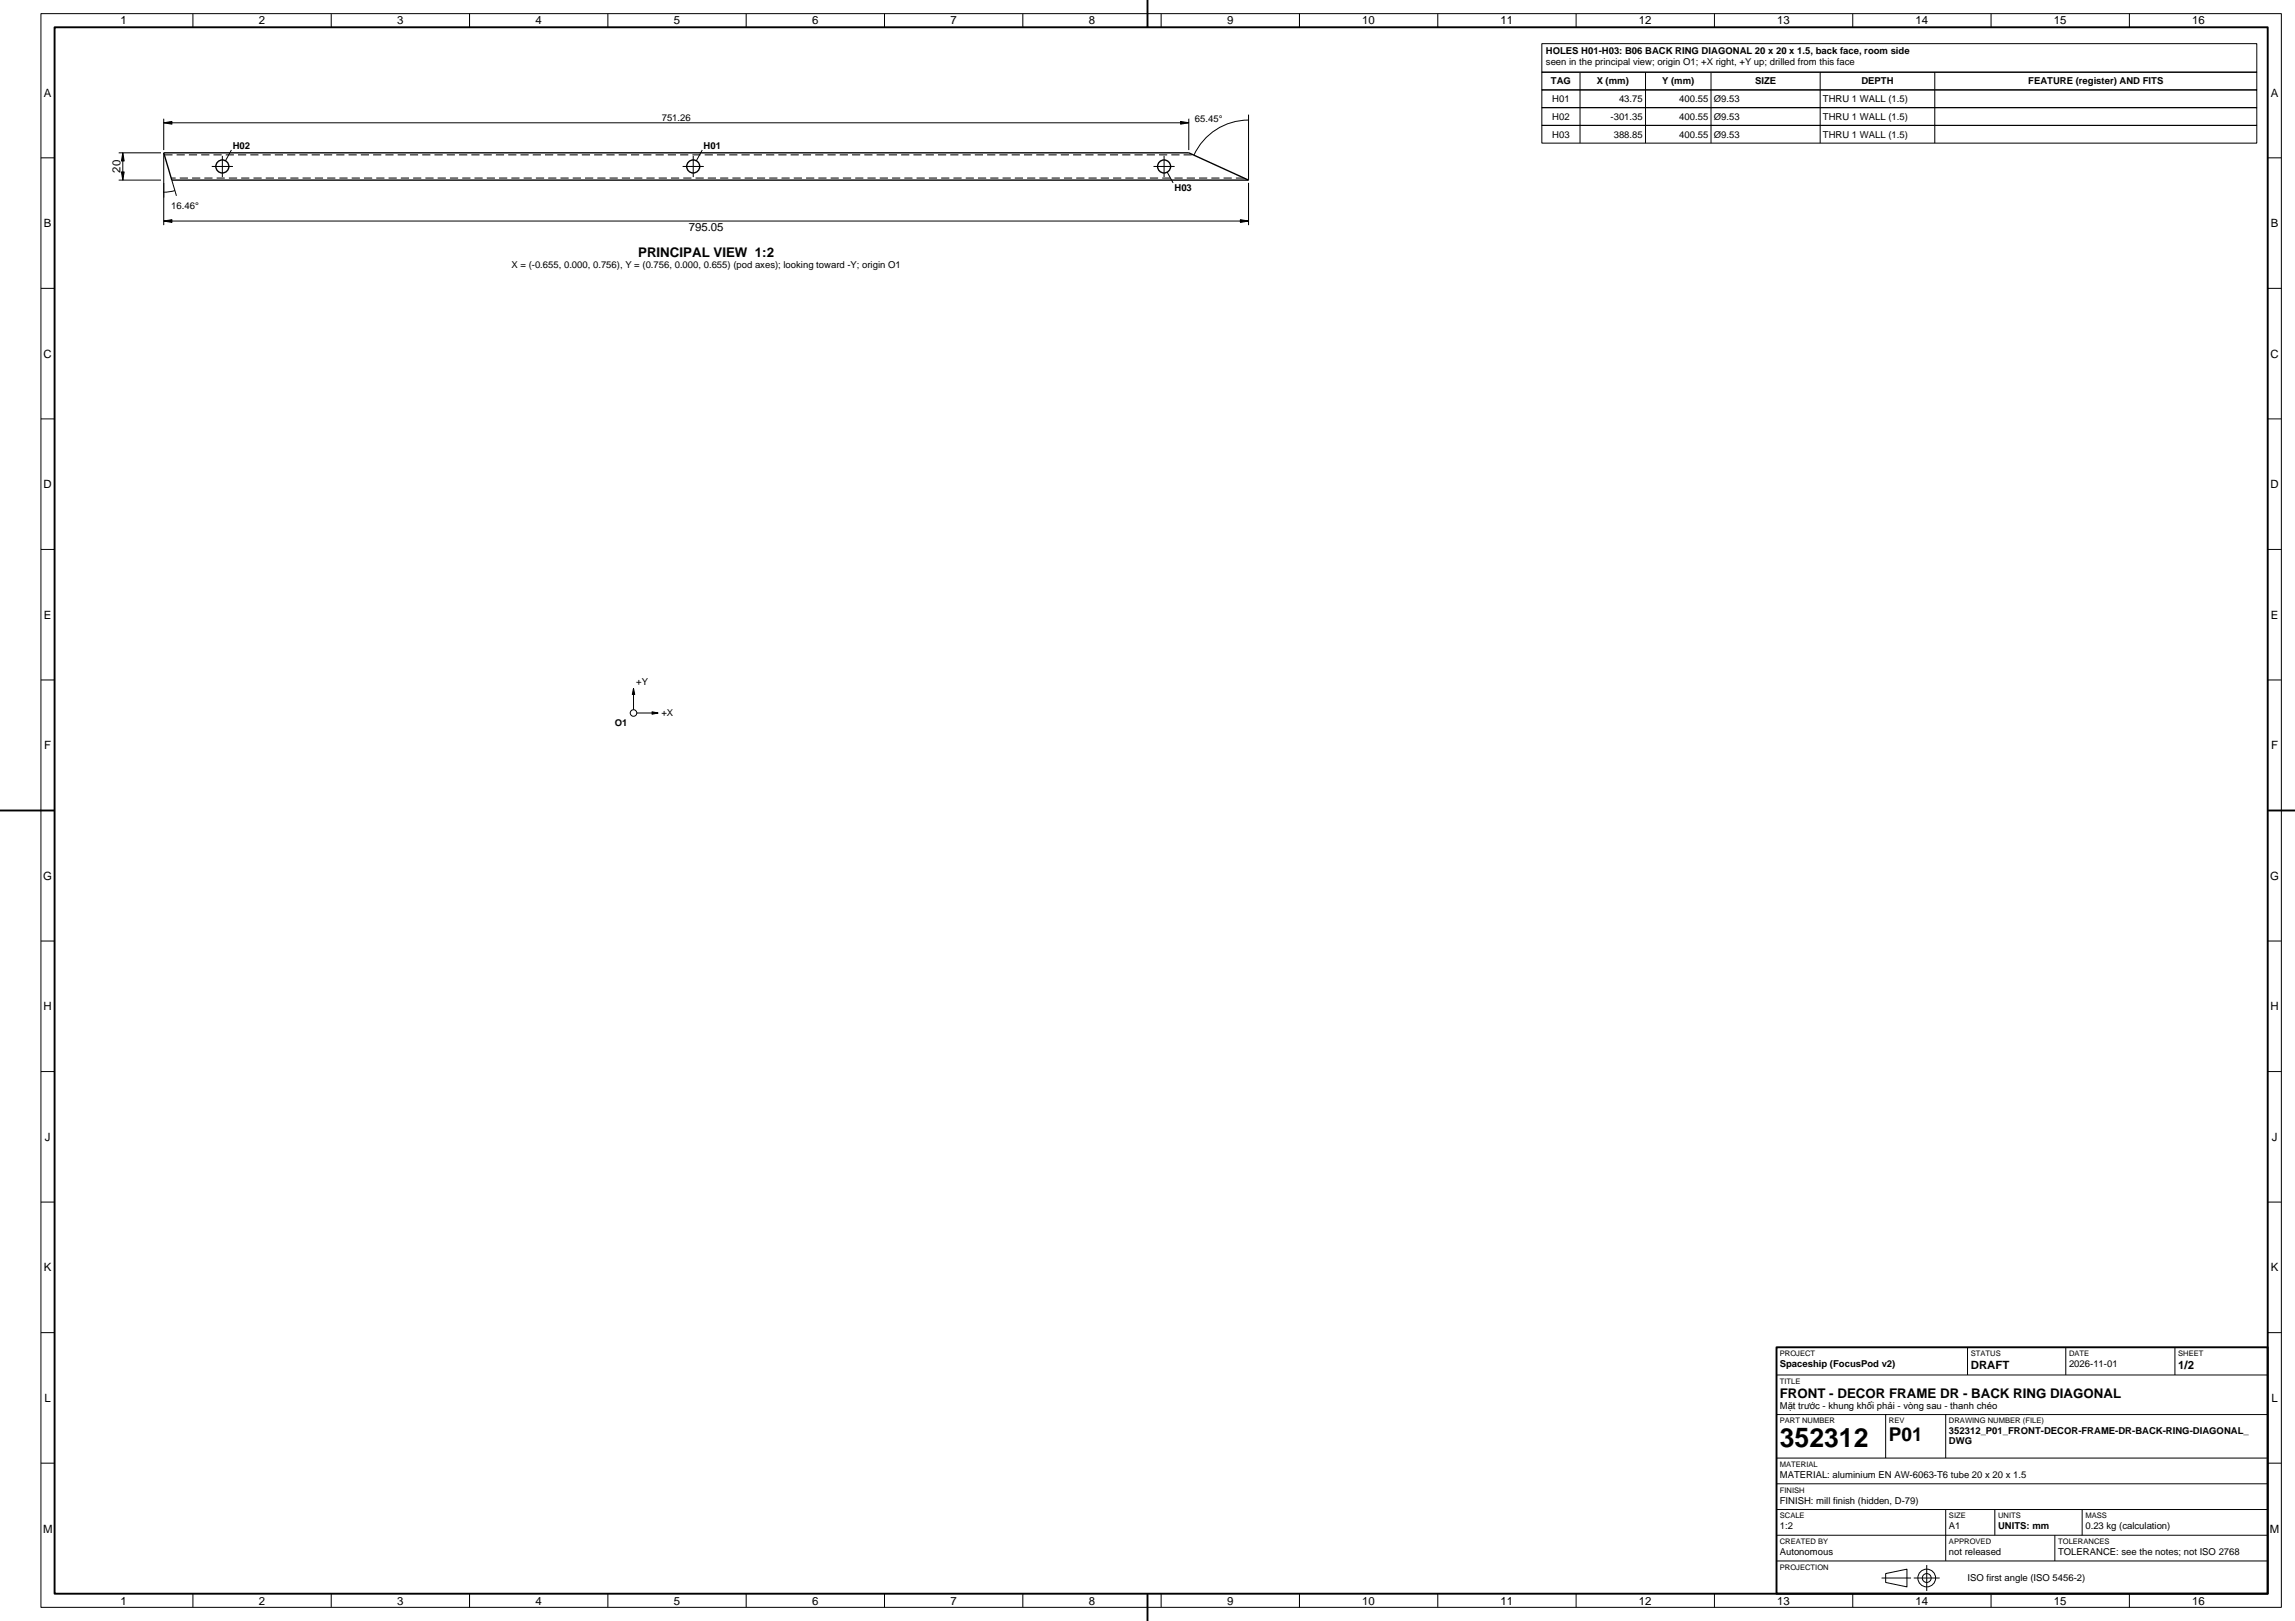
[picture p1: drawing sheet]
<svg xmlns="http://www.w3.org/2000/svg" width="841mm" height="594mm" viewBox="0 0 841 594" stroke-linecap="round" stroke-linejoin="round" font-family="sans-serif">
<defs><g id="words">
<text font-size="9.7" x="652.2" y="530.1">352312</text>
<text font-size="7" x="692.2" y="528.1">P01</text>
<g font-size="4.9">
<text x="233.8" y="94">PRINCIPAL VIEW 1:2</text>
<text x="652.2" y="512.1">FRONT - DECOR FRAME DR - BACK RING DIAGONAL</text>
</g>
<g font-size="4.2">
<text x="44.2" y="8.8">1</text>
<text x="94.9" y="8.8">2</text>
<text x="145.6" y="8.8">3</text>
<text x="196.2" y="8.8">4</text>
<text x="246.9" y="8.8">5</text>
<text x="297.6" y="8.8">6</text>
<text x="348.3" y="8.8">7</text>
<text x="399" y="8.8">8</text>
<text x="449.7" y="8.8">9</text>
<text x="499.2" y="8.8">10</text>
<text x="549.9" y="8.8">11</text>
<text x="600.6" y="8.8">12</text>
<text x="651.3" y="8.8">13</text>
<text x="702" y="8.8">14</text>
<text x="752.6" y="8.8">15</text>
<text x="803.3" y="8.8">16</text>
<text x="16.1" y="35.4">A</text>
<text x="832.1" y="35.4">A</text>
<text x="44.2" y="63.3" transform="rotate(-90 44.2 63.3)">20</text>
<text x="16.1" y="83.3">B</text>
<text x="832.1" y="83.3">B</text>
<text x="252.4" y="84.8">795.05</text>
<text x="16" y="131.1">C</text>
<text x="832" y="131.1">C</text>
<text x="16" y="178.9">D</text>
<text x="832" y="178.9">D</text>
<text x="16.1" y="226.7">E</text>
<text x="832.1" y="226.7">E</text>
<text x="16.2" y="274.6">F</text>
<text x="832.2" y="274.6">F</text>
<text x="15.9" y="322.4">G</text>
<text x="831.9" y="322.4">G</text>
<text x="16" y="370.3">H</text>
<text x="832" y="370.3">H</text>
<text x="16.5" y="418.1">J</text>
<text x="832.5" y="418.1">J</text>
<text x="16.1" y="465.9">K</text>
<text x="832.1" y="465.9">K</text>
<text x="722.2" y="501.5">DRAFT</text>
<text x="798.2" y="501.5">1/2</text>
<text x="16.3" y="513.7">L</text>
<text x="832.3" y="513.7">L</text>
<text x="15.8" y="561.6">M</text>
<text x="831.8" y="561.6">M</text>
<text x="44.2" y="588.2">1</text>
<text x="94.9" y="588.2">2</text>
<text x="145.6" y="588.2">3</text>
<text x="196.2" y="588.2">4</text>
<text x="246.9" y="588.2">5</text>
<text x="297.6" y="588.2">6</text>
<text x="348.3" y="588.2">7</text>
<text x="399" y="588.2">8</text>
<text x="449.7" y="588.2">9</text>
<text x="499.2" y="588.2">10</text>
<text x="549.9" y="588.2">11</text>
<text x="600.6" y="588.2">12</text>
<text x="651.3" y="588.2">13</text>
<text x="702" y="588.2">14</text>
<text x="752.6" y="588.2">15</text>
<text x="803.3" y="588.2">16</text>
</g>
<g font-size="3.5">
<text x="566.5" y="19.7">HOLES H01-H03: B06 BACK RING DIAGONAL 20 x 20 x 1.5, back face, room side</text>
<text x="566.5" y="23.8">seen in the principal view; origin O1; +X right, +Y up; drilled from this face</text>
<text x="568.3" y="31">TAG</text>
<text x="585.1" y="31">X (mm)</text>
<text x="609.1" y="31">Y (mm)</text>
<text x="643.1" y="31">SIZE</text>
<text x="682.1" y="31">DEPTH</text>
<text x="743.2" y="31">FEATURE (register) AND FITS</text>
<text x="568.8" y="37.4">H01</text>
<text x="593.3" y="37.4">43.75</text>
<text x="615.4" y="37.4">400.55</text>
<text x="628" y="37.4">Ø9.53</text>
<text x="668" y="37.4">THRU 1 WALL (1.5)</text>
<text x="242.5" y="44.2">751.26</text>
<text x="437.9" y="44.5">65.45°</text>
<text x="568.8" y="43.9">H02</text>
<text x="590.2" y="43.9">-301.35</text>
<text x="615.4" y="43.9">400.55</text>
<text x="628" y="43.9">Ø9.53</text>
<text x="668" y="43.9">THRU 1 WALL (1.5)</text>
<text x="568.8" y="50.5">H03</text>
<text x="591.4" y="50.5">388.85</text>
<text x="615.4" y="50.5">400.55</text>
<text x="628" y="50.5">Ø9.53</text>
<text x="668" y="50.5">THRU 1 WALL (1.5)</text>
<text x="85.3" y="54.6">H02</text>
<text x="257.8" y="54.6">H01</text>
<text x="430.4" y="69.9">H03</text>
<text x="62.8" y="76.5">16.46°</text>
<text x="187.4" y="98.2">X = (-0.655, 0.000, 0.756), Y = (0.756, 0.000, 0.655) (pod axes); looking toward -Y; origin O1</text>
<text x="233.1" y="251.1">+Y</text>
<text x="242.3" y="262.5">+X</text>
<text x="225.3" y="266">O1</text>
<text x="652.2" y="501">Spaceship (FocusPod v2)</text>
<text x="758.2" y="501">2026-11-01</text>
<text x="652.2" y="516.2">Mặt trước - khung khối phải - vòng sau - thanh chéo</text>
<text x="714.2" y="525.6">352312_P01_FRONT-DECOR-FRAME-DR-BACK-RING-DIAGONAL_</text>
<text x="714.2" y="529.3">DWG</text>
<text x="652.2" y="541.6">MATERIAL: aluminium EN AW-6063-T6 tube 20 x 20 x 1.5</text>
<text x="652.2" y="551">FINISH: mill finish (hidden, D-79)</text>
<text x="652.2" y="560.4">1:2</text>
<text x="714.2" y="560.4">A1</text>
<text x="732.2" y="560.4">UNITS: mm</text>
<text x="764.2" y="560.4">0.23 kg (calculation)</text>
<text x="652.2" y="569.9">Autonomous</text>
<text x="714.2" y="569.9">not released</text>
<text x="754.2" y="569.9">TOLERANCE: see the notes; not ISO 2768</text>
<text x="721" y="579.2">ISO first angle (ISO 5456-2)</text>
</g>
<g font-size="2.8">
<text x="652.2" y="496.9">PROJECT</text>
<text x="722.2" y="496.9">STATUS</text>
<text x="758.2" y="496.9">DATE</text>
<text x="798.2" y="496.9">SHEET</text>
<text x="652.2" y="507">TITLE</text>
<text x="652.2" y="521.6">PART NUMBER</text>
<text x="692.2" y="521.6">REV</text>
<text x="714.2" y="521.6">DRAWING NUMBER (FILE)</text>
<text x="652.2" y="537.5">MATERIAL</text>
<text x="652.2" y="546.9">FINISH</text>
<text x="652.2" y="556.3">SCALE</text>
<text x="714.2" y="556.3">SIZE</text>
<text x="732.2" y="556.3">UNITS</text>
<text x="764.2" y="556.3">MASS</text>
<text x="652.2" y="565.8">CREATED BY</text>
<text x="714.2" y="565.8">APPROVED</text>
<text x="754.2" y="565.8">TOLERANCES</text>
<text x="652.2" y="575.2">PROJECTION</text>
</g>
</g></defs>
<g fill="none" stroke="#000" stroke-width=".5">
<path d="M60 56h375.6l21.9 10h-394.5z"/>
<circle cx="81.5" cy="61" r="2.38"/>
<circle cx="254" cy="61" r="2.38"/>
<circle cx="426.6" cy="61" r="2.38"/>
</g>
<path d="M60.2 56.7h377.1M455.9 65.3h-393.2" fill="none" stroke="#000" stroke-width=".37" stroke-dasharray="3 1.5" stroke-linecap="butt"/>
<g fill="none" stroke="#000" stroke-width=".37">
<path d="M15 5h821v584h-821zM70.7 5v5M121.4 5v5M172.1 5v5M222.7 5v5M273.4 5v5M324.1 5v5M374.8 5v5M425.5 5v5M476.2 5v5M526.9 5v5M565 16h262v10.4h-262z"/>
<path d="M577.6 5v5M628.2 5v5M678.9 5v5M729.6 5v5M780.3 5v5M565 26.5h262v6.5h-262zM565 33h262v6.5h-262zM565 39.5h262v6.4h-262zM579 26.4v26M603 26.4v26M627 26.4v26M667 26.4v26"/>
<path d="M709 26.4v26M15 57.8h5M43.5 56h15.5M45 56v10M60 43.5v11.5M60 45h375.6M60 56v26.5M81.5 57.1v7.8M84.8 55l-2.2 3.9M254 57.1v7.8M257.3 55l-2.1 3.9M426.6 57.1v7.8"/>
<path d="M435.6 43.5v11.5M457.5 44a22 22 0 0 0-20 12.9M457.5 42v24M565 45.9h262v6.5h-262zM831 57.8h5M43.5 66h15.5M63 66l1.7 5.8M64.1 69.8l-4.1 .6M77.6 61h7.8M250.1 61h7.8M422.7 61h7.8M427.7 63.1l2.2 3.9"/>
<path d="M457.5 67v15.5M60 81h397.5M15 105.7h5M831 105.7h5M15 153.5h5M831 153.5h5M15 201.3h5M831 201.3h5M15 249.2h5M232.1 252.3v7.8M831 249.2h5M233.3 261.3h7.8"/>
<path d="M15 297h5M831 297h5M15 344.8h5M831 344.8h5M15 392.7h5M831 392.7h5M15 440.5h5M831 440.5h5M15 488.3h5M721 493.7v10.1M757 493.7v10.1M797 493.7v10.1"/>
<path d="M831 488.3h5M651 503.8h180M651 518.4h180M691 518.4v15.9M713 518.4v15.9M15 536.2h5M651 534.3h180M831 536.2h5M651 543.7h180M651 553.2h180M713 553.2v18.8M731 553.2v9.4"/>
<path d="M763 553.2v9.4M651 562.6h180M651 572h180M691 576.6l7.8-1.6v6.5l-7.8-1.6zM753 562.6v9.4M70.7 584v5M121.4 584v5M172.1 584v5M222.7 584v5M273.4 584v5M324.1 584v5M374.8 584v5"/>
<path d="M425.5 584v5M476.2 584v5M526.9 584v5M577.6 584v5M628.2 584v5M678.9 584v5M729.6 584v5M780.3 584v5"/>
<circle cx="232.1" cy="261.3" r="1.2"/>
<circle cx="706" cy="578.2" r="3.3"/>
<circle cx="706" cy="578.2" r="1.63"/>
</g>
<path d="M45 56l.5 3h-1zM60 45l3-.5v1zM432.6 44.5l3 .5-3 .5zM44.5 63h1l-.5 3zM60 81l3-.5v1zM454.5 80.5l3 .5-3 .5zM232.1 252.3l.5 2.2h-.9zM238.9 260.8l2.2 .5-2.2 .4z" fill="#000" stroke="#000" stroke-width=".37"/>
<path d="M20 10h811v574h-811zM420.5 0v10M0 297h20M831 297h10M651 493.7h180v90.3h-180zM420.5 584v10" fill="none" stroke="#000" stroke-width=".7" stroke-linecap="butt"/>
<path d="M689.5 578.3h10.8M701.3 578.3h9.5M706.1 583v-9.5" fill="none" stroke="#000" stroke-width=".37" stroke-dasharray="12 1.5 1 1.5" stroke-linecap="butt"/>
<use href="#words"/>
</svg>
